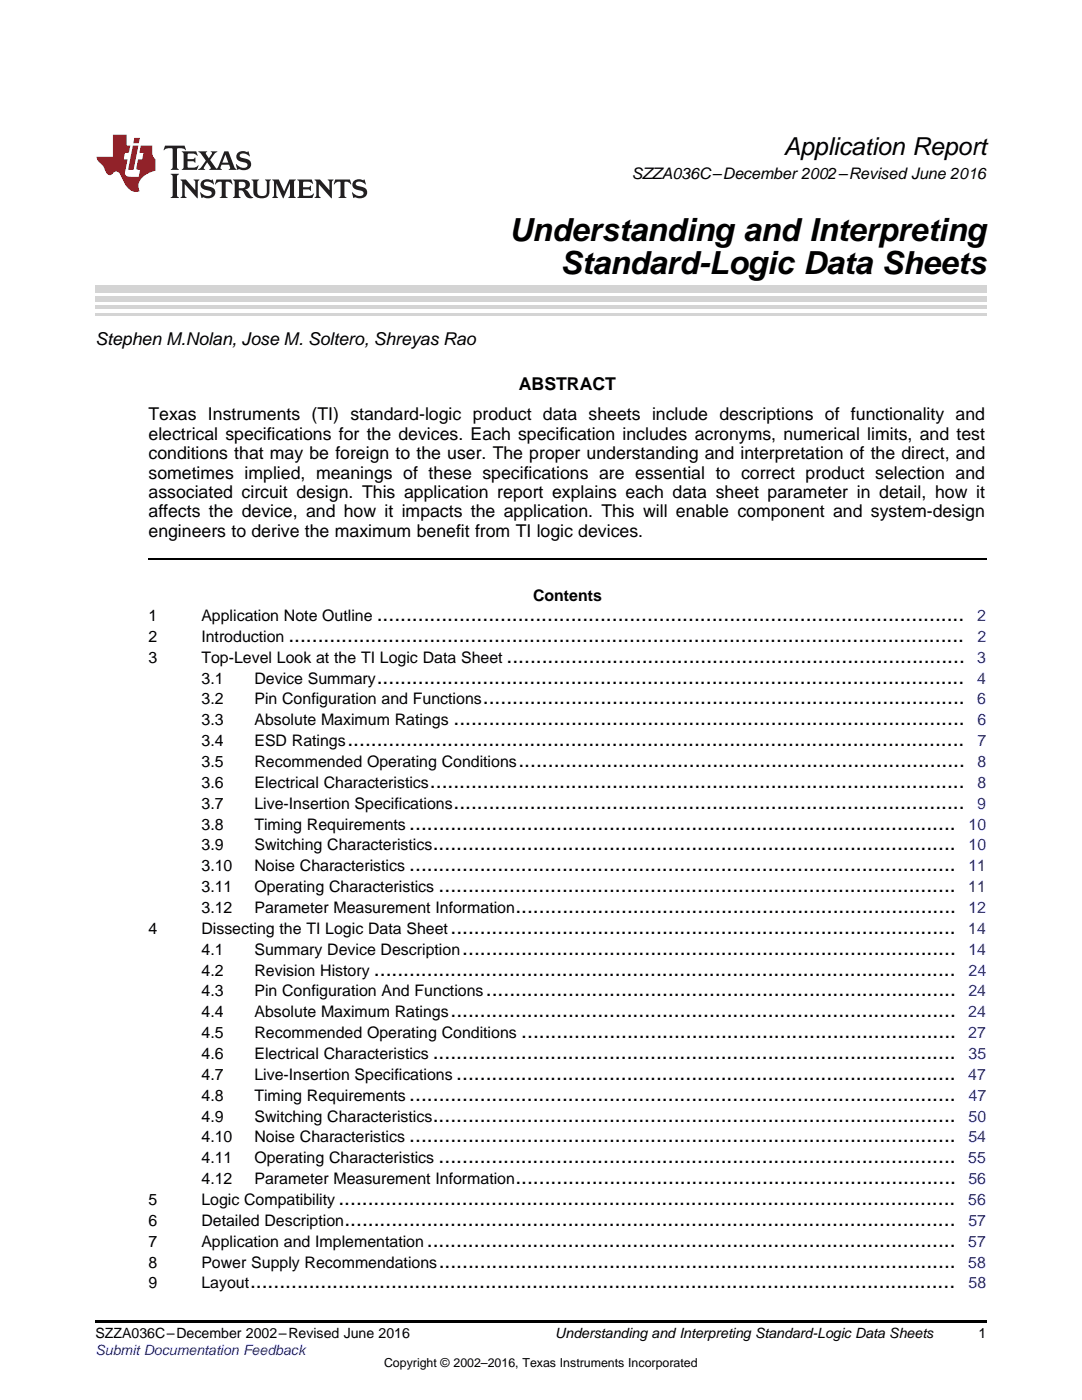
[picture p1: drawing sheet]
<svg xmlns="http://www.w3.org/2000/svg" width="216mm" height="279mm" viewBox="0 0 216 279" stroke-linecap="round" stroke-linejoin="round" font-family="sans-serif">
<defs><g id="words">
<g font-size="6.3">
<text x="101.6" y="48">Understanding and Interpreting</text>
<text x="111.9" y="54.8">Standard-Logic Data Sheets</text>
</g>
<text font-size="4.9" x="156.4" y="30.9">Application Report</text>
<g font-size="4.2">
<text x="75.2" y="123.9">....................................................................................................</text>
<text x="57.5" y="128.1">...................................................................................................................</text>
<text x="75.2" y="136.4">....................................................................................................</text>
<text x="101.1" y="132.3">..............................................................................</text>
<text x="96.4" y="140.6">..................................................................................</text>
<text x="69.3" y="148.9">.........................................................................................................</text>
<text x="90.5" y="144.7">.......................................................................................</text>
<text x="103.4" y="153.1">............................................................................</text>
<text x="85.8" y="157.2">...........................................................................................</text>
<text x="90.5" y="161.4">.......................................................................................</text>
<text x="81.7" y="165.6">.............................................................................................</text>
<text x="81.7" y="173.9">.............................................................................................</text>
<text x="86.4" y="169.7">.........................................................................................</text>
<text x="87.5" y="178">........................................................................................</text>
<text x="102.8" y="182.2">...........................................................................</text>
<text x="89.9" y="186.4">......................................................................................</text>
<text x="92.2" y="190.5">....................................................................................</text>
<text x="74.6" y="194.7">...................................................................................................</text>
<text x="89.9" y="203">......................................................................................</text>
<text x="96.9" y="198.9">................................................................................</text>
<text x="104" y="207.2">..........................................................................</text>
<text x="86.4" y="211.3">.........................................................................................</text>
<text x="91" y="215.5">.....................................................................................</text>
<text x="81.7" y="219.7">.............................................................................................</text>
<text x="86.4" y="223.8">.........................................................................................</text>
<text x="81.7" y="228">.............................................................................................</text>
<text x="87.5" y="232.2">........................................................................................</text>
<text x="102.8" y="236.3">...........................................................................</text>
<text x="67.5" y="240.5">.........................................................................................................</text>
<text x="68.7" y="244.7">........................................................................................................</text>
<text x="85.2" y="248.8">..........................................................................................</text>
<text x="49.9" y="257.1">........................................................................................................................</text>
<text x="87.5" y="253">........................................................................................</text>
</g>
<g font-size="3.5">
<text x="19" y="68.8">Stephen M.Nolan, Jose M. Soltero, Shreyas Rao</text>
<text x="103.5" y="77.9">ABSTRACT</text>
<text x="29.6" y="83.9">Texas Instruments (TI) standard-logic product data sheets include descriptions of functionality and</text>
<text x="29.6" y="87.7">electrical specifications for the devices. Each specification includes acronyms, numerical limits, and test</text>
<text x="29.6" y="91.6">conditions that may be foreign to the user. The proper understanding and interpretation of the direct, and</text>
<text x="29.6" y="95.5">sometimes implied, meanings of these specifications are essential to correct product selection and</text>
<text x="29.6" y="99.4">associated circuit design. This application report explains each data sheet parameter in detail, how it</text>
<text x="29.6" y="103.3">affects the device, and how it impacts the application. This will enable component and system-design</text>
<text x="29.6" y="107.1">engineers to derive the maximum benefit from TI logic devices.</text>
</g>
<g font-size="3.2">
<text x="126.1" y="35.7">SZZA036C–December 2002–Revised June 2016</text>
<text x="106.4" y="119.9">Contents</text>
<text x="29.6" y="123.9">1</text>
<text x="40.2" y="123.9">Application Note Outline</text>
<text x="29.6" y="128.1">2</text>
<text x="40.2" y="128.1">Introduction</text>
<text x="29.6" y="132.3">3</text>
<text x="40.2" y="132.3">Top-Level Look at the TI Logic Data Sheet</text>
<text x="40.2" y="136.4">3.1</text>
<text x="50.8" y="136.4">Device Summary</text>
<text x="40.2" y="140.6">3.2</text>
<text x="50.8" y="140.6">Pin Configuration and Functions</text>
<text x="40.2" y="144.7">3.3</text>
<text x="40.2" y="148.9">3.4</text>
<text x="50.8" y="144.7">Absolute Maximum Ratings</text>
<text x="50.8" y="148.9">ESD Ratings</text>
<text x="40.2" y="153.1">3.5</text>
<text x="50.8" y="153.1">Recommended Operating Conditions</text>
<text x="40.2" y="157.2">3.6</text>
<text x="40.2" y="161.4">3.7</text>
<text x="50.8" y="157.2">Electrical Characteristics</text>
<text x="50.8" y="161.4">Live-Insertion Specifications</text>
<text x="40.2" y="165.6">3.8</text>
<text x="50.8" y="165.6">Timing Requirements</text>
<text x="40.2" y="169.7">3.9</text>
<text x="40.2" y="173.9">3.10</text>
<text x="50.8" y="169.7">Switching Characteristics</text>
<text x="50.8" y="173.9">Noise Characteristics</text>
<text x="40.2" y="178">3.11</text>
<text x="50.8" y="178">Operating Characteristics</text>
<text x="40.2" y="182.2">3.12</text>
<text x="50.8" y="182.2">Parameter Measurement Information</text>
<text x="29.6" y="186.4">4</text>
<text x="40.2" y="186.4">Dissecting the TI Logic Data Sheet</text>
<text x="40.2" y="190.5">4.1</text>
<text x="50.8" y="190.5">Summary Device Description</text>
<text x="40.2" y="194.7">4.2</text>
<text x="50.8" y="194.7">Revision History</text>
<text x="40.2" y="198.9">4.3</text>
<text x="40.2" y="203">4.4</text>
<text x="50.8" y="198.9">Pin Configuration And Functions</text>
<text x="50.8" y="203">Absolute Maximum Ratings</text>
<text x="40.2" y="207.2">4.5</text>
<text x="50.8" y="207.2">Recommended Operating Conditions</text>
<text x="40.2" y="211.3">4.6</text>
<text x="40.2" y="215.5">4.7</text>
<text x="50.8" y="211.3">Electrical Characteristics</text>
<text x="50.8" y="215.5">Live-Insertion Specifications</text>
<text x="40.2" y="219.7">4.8</text>
<text x="50.8" y="219.7">Timing Requirements</text>
<text x="40.2" y="223.8">4.9</text>
<text x="50.8" y="223.8">Switching Characteristics</text>
<text x="40.2" y="228">4.10</text>
<text x="40.2" y="232.2">4.11</text>
<text x="50.8" y="228">Noise Characteristics</text>
<text x="50.8" y="232.2">Operating Characteristics</text>
<text x="40.2" y="236.3">4.12</text>
<text x="50.8" y="236.3">Parameter Measurement Information</text>
<text x="29.6" y="240.5">5</text>
<text x="29.6" y="244.7">6</text>
<text x="40.2" y="240.5">Logic Compatibility</text>
<text x="40.2" y="244.7">Detailed Description</text>
<text x="29.6" y="248.8">7</text>
<text x="40.2" y="248.8">Application and Implementation</text>
<text x="29.6" y="253">8</text>
<text x="29.6" y="257.1">9</text>
<text x="40.2" y="253">Power Supply Recommendations</text>
<text x="40.2" y="257.1">Layout</text>
</g>
<g font-size="3.2" fill="#00f">
<text x="195" y="123.9">2</text>
<text x="195" y="128.1">2</text>
<text x="195" y="132.3">3</text>
<text x="195" y="136.4">4</text>
<text x="195" y="140.6">6</text>
<text x="195" y="144.7">6</text>
<text x="195" y="148.9">7</text>
<text x="195" y="153.1">8</text>
<text x="195" y="161.4">9</text>
<text x="195" y="157.2">8</text>
<text x="193.3" y="165.6">10</text>
<text x="193.2" y="173.9">11</text>
<text x="193.3" y="169.7">10</text>
<text x="193.2" y="178">11</text>
<text x="193.2" y="182.2">12</text>
<text x="193.2" y="186.4">14</text>
<text x="193.2" y="190.5">14</text>
<text x="193.3" y="194.7">24</text>
<text x="193.2" y="203">24</text>
<text x="193.2" y="198.9">24</text>
<text x="193.2" y="207.2">27</text>
<text x="193.2" y="215.5">47</text>
<text x="193.3" y="211.3">35</text>
<text x="193.3" y="219.7">47</text>
<text x="193.3" y="223.8">50</text>
<text x="193.2" y="232.2">55</text>
<text x="193.2" y="228">54</text>
<text x="193.2" y="236.3">56</text>
<text x="193.2" y="240.5">56</text>
<text x="193.2" y="244.7">57</text>
<text x="193.2" y="248.8">57</text>
<text x="193.2" y="253">58</text>
<text x="193.3" y="257.1">58</text>
</g>
<g font-size="2.8">
<text x="19" y="267.1">SZZA036C–December 2002–Revised June 2016</text>
<text x="110.8" y="267.1">Understanding and Interpreting Standard-Logic Data Sheets</text>
<text x="195.3" y="267">1</text>
</g>
<text font-size="2.8" fill="#00f" x="19" y="270.4">Submit Documentation Feedback</text>
<text font-size="2.5" x="76.6" y="272.7">Copyright © 2002–2016, Texas Instruments Incorporated</text>
</g></defs>
<path d="M19 263.5h177.8v.6h-177.8z" fill="#000"/>
<path d="M29.6 111.7h167.2" fill="none" stroke="#000" stroke-width=".35"/>
<path d="M19 62.8h177.8" fill="none" stroke="#d4d4d4" stroke-width=".42"/>
<g fill="#d4d4d4">
<path d="M19 60.9h177.8v.7h-177.8z"/>
<path d="M19 59.1h177.8v1h-177.8z"/>
<path d="M19 57h177.8v1.4h-177.8z"/>
</g>
<path d="M32.9 29.1l-.3 .9h.1a1.64 1.64 0 0 1 1.7-.3l.1 3.6-.4 .6h1.6l-.4-.6v-3.5v-.1l.4-.1a1.36 1.36 0 0 1 1.3 .4h.1l-.3-.9zM36.3 30.2l.3 .3v.3v2.5v.3l-.3 .3h3l.3-.9h-.1a1.87 1.87 0 0 1-2 .4l-.1-1.2h1.2l.4 .3v-1.1l-.4 .3-1.2 .1 .1-1.1 .2-.1a1.66 1.66 0 0 1 1.7 .5l.1-.1-.3-.8zM39.6 30.2l1.5 1.9-.9 1.2-.7 .6h1.4l-.3-.3 .7-1.2 .8 1.2-.3 .3h2.5l-.3-.3 .2-.7h1.5l.2 .6-.3 .4h1.6l-.4-.5-1.2-3.2h-.8l-1.2 2.9-.4 .6-1.3-1.8 .9-1.1 .6-.6h-1.4l.3 .3-.6 1.1-.6-1 .2-.4zM45 30.8l.6 1.7h-1.2zM47.4 30.6a1.04 1.04 0 0 0-.2 1.1 1.04 1.04 0 0 0 1 .6l1 .2a.5 .5 0 0 1 .2 .6 .5 .5 0 0 1-.5 .4 1.76 1.76 0 0 1-1.7-.8l-.1 .1 .3 1.1 .2-.1a2.54 2.54 0 0 0 2.2-.3 1.12 1.12 0 0 0 .2-1.2 1.12 1.12 0 0 0-1-.6l-1-.3a.4 .4 0 0 1-.2-.4 .4 .4 0 0 1 .4-.3 1.6 1.6 0 0 1 1.6 .5h.1l-.3-1-.3 .2-.2-.1a1.62 1.62 0 0 0-1.7 .3zM34.1 34.7l.3 .3 .1 .3v3.6l-.1 .3-.3 .3h1.6l-.3-.3-.1-.3v-3.6l.1-.3 .3-.3zM36 35.8l.4 .6v2.5l-.1 .3-.3 .3h1.2l-.3-.6v-2.1l2.6 2.8v-3.2l.3-.6h-1.2l.3 .4 .1 1.7-1.9-2.1zM40.3 36.2a1.04 1.04 0 0 0-.2 1.1 1.04 1.04 0 0 0 .9 .6l1 .3a.5 .5 0 0 1 .2 .5 .5 .5 0 0 1-.4 .4 1.76 1.76 0 0 1-1.8-.7h-.1l.3 1.1 .2-.1a2.55 2.55 0 0 0 2.3-.3 1.12 1.12 0 0 0 .2-1.2 1.12 1.12 0 0 0-1-.6l-1-.3a.41 .41 0 0 1-.2-.4 .41 .41 0 0 1 .4-.3 1.6 1.6 0 0 1 1.5 .5h.1l-.3-1-.2 .2-.2-.1a1.64 1.64 0 0 0-1.7 .3zM43.2 35.8l-.3 1h.1a.95 .95 0 0 1 1.2-.5v2.6v.3l-.4 .3h1.6l-.3-.3-.1-.3v-2.4l.3-.2a1.02 1.02 0 0 1 1 .5h.1l-.3-1zM46.5 35.8l.3 .4v.2v2.5v.3l-.3 .3h1.5l-.3-.3-.1-1.2a.9 .9 0 0 1 1.2 .8 1.07 1.07 0 0 0 1.7 .6 1.97 1.97 0 0 1-1.1-1.3l-.5-.3a.98 .98 0 0 0 1-1 .98 .98 0 0 0-1-.9zM47.7 36.3h.2a.81 .81 0 0 1 1.1 .6 .64 .64 0 0 1-.7 .7h-.7zM50.2 35.8l.3 .4 .1 .2v1.9a1.59 1.59 0 0 0 2.1 1.2 1.15 1.15 0 0 0 1.1-1.2v-2.1l.3-.4h-1.2l.3 .6v1.9a.97 .97 0 0 1-.7 .9 .97 .97 0 0 1-1.1-.6l-.1-2.2 .1-.2 .3-.4zM54.3 35.8l.3 .4 .1 .2v2.5l-.4 .6h1.2l-.4-.6v-2.3l1.4 3 1.4-3v2.3l-.4 .6h1.5l-.3-.3v-.3v-2.5v-.2l.3-.4h-1.3l-1 2.4-1.1-2.4zM59.3 35.8l.3 .4 .1 .2v2.5l-.1 .3-.3 .3h3l.4-.8-.1-.1a1.88 1.88 0 0 1-2.1 .4v-1.2h1.2l.3 .3v-1l-.3 .2-1.2 .1v-1l.3-.1a1.66 1.66 0 0 1 1.6 .4h.1l-.3-.9zM62.8 35.8l.3 .6v2.5v.3l-.3 .3h1.2l-.4-.6v-2.1l2.6 2.8v-3.2l.3-.6h-1.1l.3 .4v1.7l-1.8-2.1zM66.9 35.8l-.3 1h.1a.95 .95 0 0 1 1.2-.5v2.6v.3l-.4 .3h1.6l-.3-.3-.1-.3v-2.4l.3-.2a1.02 1.02 0 0 1 1 .5h.1l-.3-1zM70.6 36.2a1.04 1.04 0 0 0-.2 1.1 1.04 1.04 0 0 0 .9 .6l1 .3a.5 .5 0 0 1 .2 .5 .5 .5 0 0 1-.4 .4 1.75 1.75 0 0 1-1.8-.7h-.1l.3 1.1 .2-.1a2.56 2.56 0 0 0 2.3-.3 1.12 1.12 0 0 0 .2-1.2 1.12 1.12 0 0 0-1-.6l-1-.3a.4 .4 0 0 1-.2-.4 .4 .4 0 0 1 .4-.3 1.6 1.6 0 0 1 1.5 .5h.1l-.3-1-.2 .2-.2-.1a1.64 1.64 0 0 0-1.7 .3z" fill="#231f20"/>
<path d="M22.5 26.9v4.4h-3.2a2.57 2.57 0 0 0 1.2 1.7l.4 .8a1.22 1.22 0 0 0 1.3 1.1l.2-.2a.9 .9 0 0 1 1-.5 .9 .9 0 0 1 .7 .9l.5 1.1a2.58 2.58 0 0 0 3.3 1.9 2.35 2.35 0 0 1 .9-3.1l1.1-.6 1.1-.3v-2.3a1.45 1.45 0 0 1-.6-1.3v-1.5h-2.3l-.3 1.5h.8l-.2 1.3h-.9l-.3 1.6 .1 .4 .7 .1-.3 1.4h-1.1a1.52 1.52 0 0 1-1.7-.6l.6-2.9h-.8l.2-1.3h.8l.3-1.5h-.7v-2.1zM26.5 29l-1 4.9h1.2l.9-4.9zM26.8 27.5l-.2 1.1h1.1l.2-1.1z" fill="#ee1d23"/>
<use href="#words"/>
</svg>
